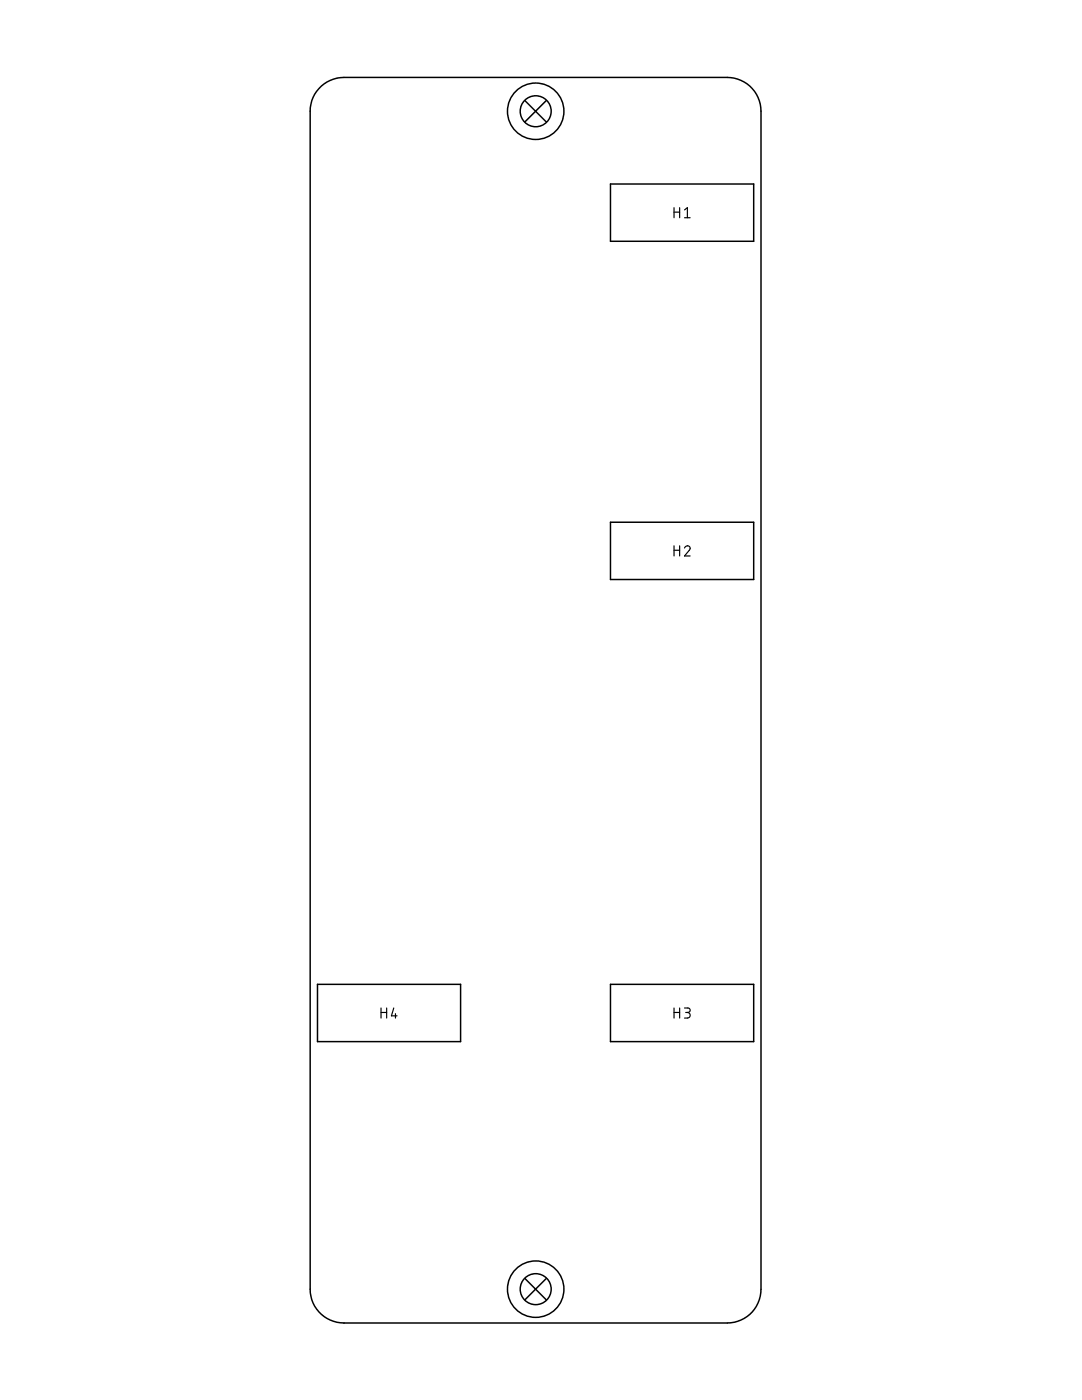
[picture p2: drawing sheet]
<svg xmlns="http://www.w3.org/2000/svg" width="216mm" height="279mm" viewBox="0 0 216 279" stroke-linecap="round" stroke-linejoin="round" font-family="sans-serif">
<g fill="none" stroke="#000" stroke-width=".23">
<path d="M134.5 41.4v2.1M134.5 42.3h1.1M135.6 41.4v2.1M136.6 41.9l.6-.5v2.1M136.6 43.5h1.1M134.5 108.9v2.1M134.5 109.8h1.1M135.6 108.9v2.1M136.6 109.4a.55 .55 0 0 1 .8-.5 .55 .55 0 0 1 .1 .9l-.9 1.2h1.1M76 202.1h1.2M76 201.2v2M77.2 201.2v2"/>
<path d="M78.6 201.2l-.5 1.5h1.1M78.9 202.3v.9M134.5 201.2v2M134.5 202.1h1.1M135.6 201.2v2M136.6 201.2h.7a.44 .44 0 0 1 .4 .4 .44 .44 0 0 1-.4 .5h-.5M137.2 202.1a.56 .56 0 0 1 .5 .5 .56 .56 0 0 1-.5 .6h-.6"/>
</g>
<g fill="none" stroke="#000" stroke-width=".3">
<path d="M64.1 17.2l1.8-1.2a6.5 6.5 0 0 1 2.7-.5h76.5a6.7 6.7 0 0 1 6.7 6.7v235.1a6.7 6.7 0 0 1-6.7 6.7h-76.5a6.7 6.7 0 0 1-6.7-6.7v-235.1a6.7 6.7 0 0 1 2.2-5zM104.7 20.1l4.3 4.2M109 20.1l-4.3 4.2M121.8 36.7h28.6v11.5h-28.6zM121.8 104.2h28.6v11.5h-28.6zM63.4 196.4h28.5v11.5h-28.5zM121.8 196.4h28.6v11.5h-28.6zM104.7 255.1l4.3 4.3M109 255.1l-4.3 4.3"/>
<circle cx="106.9" cy="22.2" r="5.6"/>
<circle cx="106.9" cy="22.2" r="3.1"/>
<circle cx="106.9" cy="257.3" r="5.6"/>
<circle cx="106.9" cy="257.3" r="3.1"/>
</g>
</svg>
